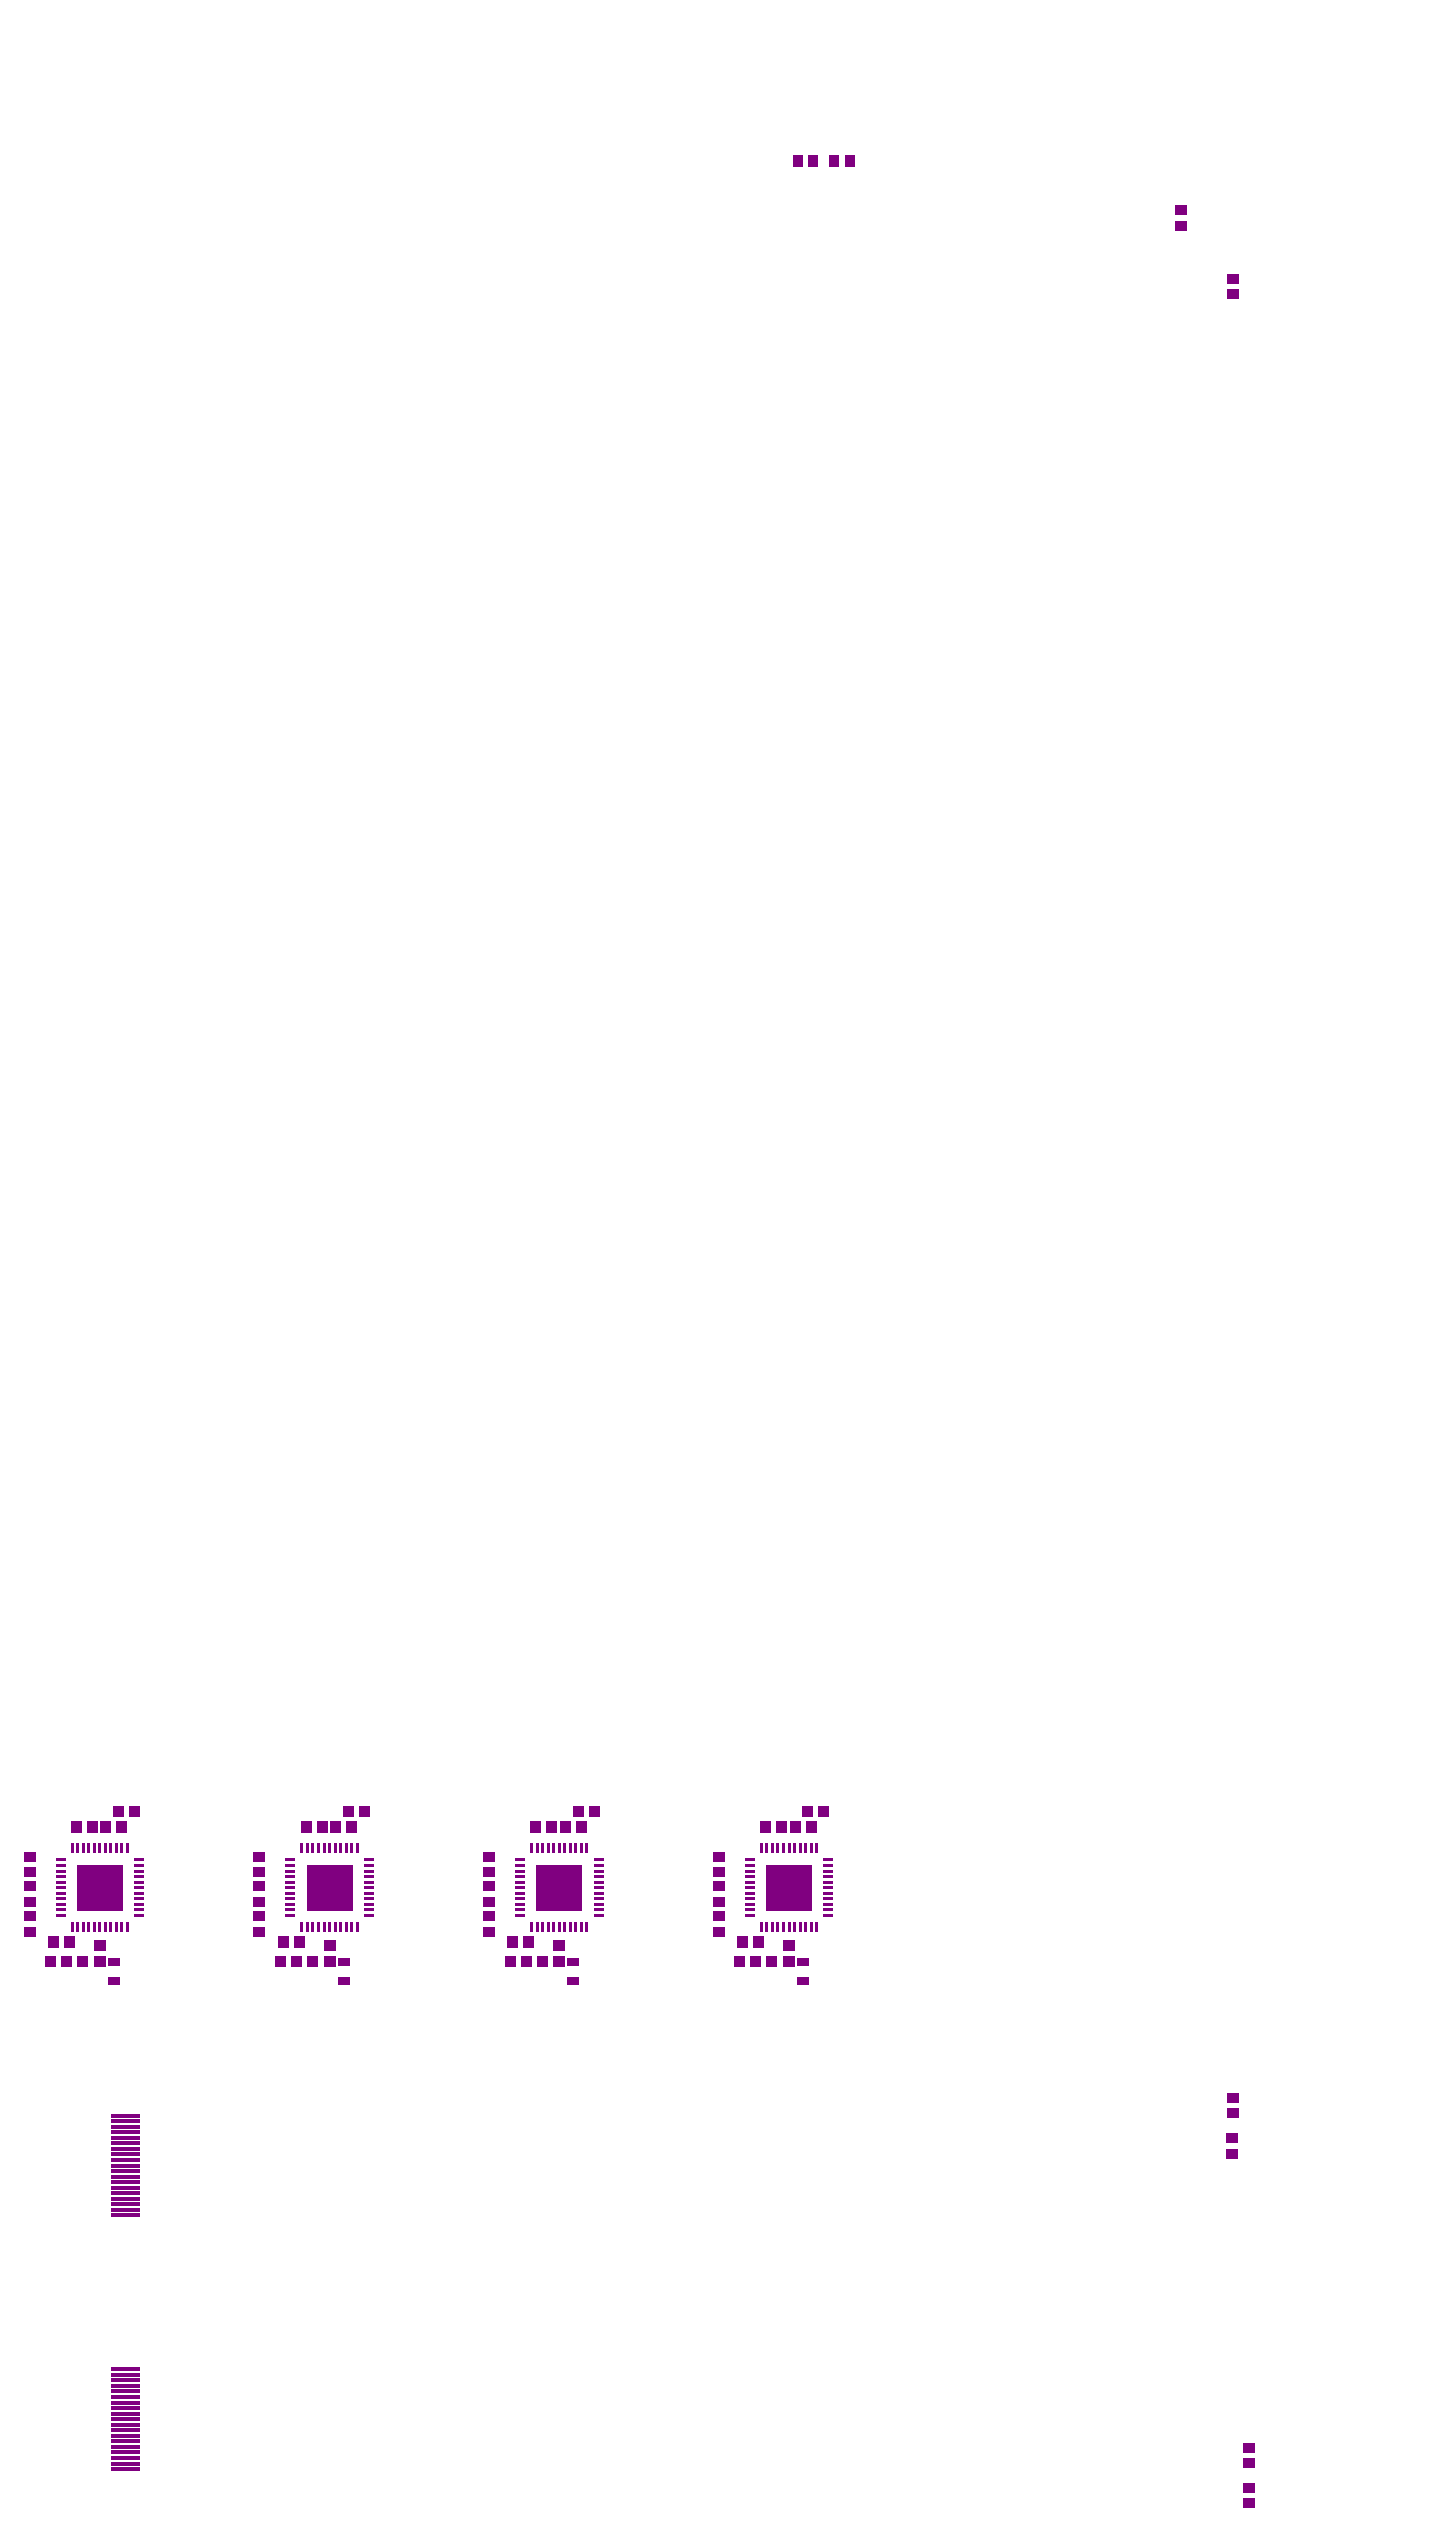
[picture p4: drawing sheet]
<svg xmlns="http://www.w3.org/2000/svg" width="429mm" height="761mm" viewBox="0 0 429 761" stroke-linecap="round" stroke-linejoin="round" font-family="sans-serif">
<g fill="#800080">
<path d="M367.8 639.9h3.5v3h-3.5z" fill-rule="evenodd"/>
<path d="M367.8 644.6h3.5v3h-3.5z" fill-rule="evenodd"/>
<path d="M368.2 627.7h3.5v3h-3.5z" fill-rule="evenodd"/>
<path d="M368.2 632.3h3.5v3h-3.5z" fill-rule="evenodd"/>
<path d="M372.9 737.4h3.4v3h-3.4z" fill-rule="evenodd"/>
<path d="M372.9 732.7h3.4v3h-3.4z" fill-rule="evenodd"/>
<path d="M372.9 749.4h3.4v3h-3.4z" fill-rule="evenodd"/>
<path d="M372.9 744.8h3.4v3h-3.4z" fill-rule="evenodd"/>
<path d="M33.2 664.1h8.6v1h-8.6z" fill-rule="evenodd"/>
<path d="M33.2 662.4h8.6v1h-8.6z" fill-rule="evenodd"/>
<path d="M33.2 660.7h8.6v1h-8.6z" fill-rule="evenodd"/>
<path d="M33.2 659.1h8.6v1h-8.6z" fill-rule="evenodd"/>
<path d="M33.2 657.4h8.6v1h-8.6z" fill-rule="evenodd"/>
<path d="M33.2 655.7h8.6v1h-8.6z" fill-rule="evenodd"/>
<path d="M33.2 654.1h8.6v1h-8.6z" fill-rule="evenodd"/>
<path d="M33.2 652.4h8.6v1h-8.6z" fill-rule="evenodd"/>
<path d="M33.2 650.7h8.6v1h-8.6z" fill-rule="evenodd"/>
<path d="M33.2 649.1h8.6v1h-8.6z" fill-rule="evenodd"/>
<path d="M33.2 647.4h8.6v1h-8.6z" fill-rule="evenodd"/>
<path d="M33.2 645.8h8.6v.9h-8.6z" fill-rule="evenodd"/>
<path d="M33.2 644.1h8.6v1h-8.6z" fill-rule="evenodd"/>
<path d="M33.2 642.4h8.6v1h-8.6z" fill-rule="evenodd"/>
<path d="M33.2 640.8h8.6v1h-8.6z" fill-rule="evenodd"/>
<path d="M33.2 639.1h8.6v1h-8.6z" fill-rule="evenodd"/>
<path d="M33.2 637.4h8.6v1h-8.6z" fill-rule="evenodd"/>
<path d="M33.2 635.8h8.6v1h-8.6z" fill-rule="evenodd"/>
<path d="M33.2 634.1h8.6v1h-8.6z" fill-rule="evenodd"/>
<path d="M33.2 740.1h8.6v1h-8.6z" fill-rule="evenodd"/>
<path d="M33.2 738.5h8.6v1h-8.6z" fill-rule="evenodd"/>
<path d="M33.2 736.8h8.6v1h-8.6z" fill-rule="evenodd"/>
<path d="M33.2 735.1h8.6v1h-8.6z" fill-rule="evenodd"/>
<path d="M33.2 733.5h8.6v1h-8.6z" fill-rule="evenodd"/>
<path d="M33.2 731.8h8.6v1h-8.6z" fill-rule="evenodd"/>
<path d="M33.2 730.1h8.6v1h-8.6z" fill-rule="evenodd"/>
<path d="M33.2 728.5h8.6v1h-8.6z" fill-rule="evenodd"/>
<path d="M33.2 726.8h8.6v1h-8.6z" fill-rule="evenodd"/>
<path d="M33.2 725.2h8.6v1h-8.6z" fill-rule="evenodd"/>
<path d="M33.2 723.5h8.6v1h-8.6z" fill-rule="evenodd"/>
<path d="M33.2 721.8h8.6v1h-8.6z" fill-rule="evenodd"/>
<path d="M33.2 720.2h8.6v1h-8.6z" fill-rule="evenodd"/>
<path d="M33.2 718.5h8.6v1h-8.6z" fill-rule="evenodd"/>
<path d="M33.2 716.8h8.6v1h-8.6z" fill-rule="evenodd"/>
<path d="M33.2 715.2h8.6v1h-8.6z" fill-rule="evenodd"/>
<path d="M33.2 713.5h8.6v1h-8.6z" fill-rule="evenodd"/>
<path d="M33.2 711.8h8.6v1h-8.6z" fill-rule="evenodd"/>
<path d="M33.2 710.2h8.6v1h-8.6z" fill-rule="evenodd"/>
<path d="M248.8 46.6h2.9v3.5h-2.9z" fill-rule="evenodd"/>
<path d="M253.4 46.6h3v3.5h-3z" fill-rule="evenodd"/>
<path d="M237.8 46.6h3v3.5h-3z" fill-rule="evenodd"/>
<path d="M242.4 46.6h3v3.5h-3z" fill-rule="evenodd"/>
<path d="M352.5 66.3h3.5v3h-3.5z" fill-rule="evenodd"/>
<path d="M352.5 61.6h3.5v3h-3.5z" fill-rule="evenodd"/>
<path d="M368.1 86.8h3.5v3h-3.5z" fill-rule="evenodd"/>
<path d="M368.1 82.1h3.5v3h-3.5z" fill-rule="evenodd"/>
<path d="M32.4 587.5h3.5v2.2h-3.5z" fill-rule="evenodd"/>
<path d="M32.4 593.2h3.5v2.1h-3.5z" fill-rule="evenodd"/>
<path d="M40.2 557.5h3v.8h-3z" fill-rule="evenodd"/>
<path d="M40.2 559.1h3v.9h-3z" fill-rule="evenodd"/>
<path d="M40.2 560.8h3v.8h-3z" fill-rule="evenodd"/>
<path d="M40.2 562.5h3v.8h-3z" fill-rule="evenodd"/>
<path d="M40.2 564.1h3v.9h-3z" fill-rule="evenodd"/>
<path d="M40.2 565.8h3v.8h-3z" fill-rule="evenodd"/>
<path d="M40.2 567.5h3v.8h-3z" fill-rule="evenodd"/>
<path d="M40.2 569.1h3v.9h-3z" fill-rule="evenodd"/>
<path d="M40.2 570.8h3v.8h-3z" fill-rule="evenodd"/>
<path d="M40.2 572.5h3v.8h-3z" fill-rule="evenodd"/>
<path d="M40.2 574.1h3v.9h-3z" fill-rule="evenodd"/>
<path d="M37.8 576.5h.9v3h-.9z" fill-rule="evenodd"/>
<path d="M36.2 576.5h.8v3h-.8z" fill-rule="evenodd"/>
<path d="M34.5 576.5h.8v3h-.8z" fill-rule="evenodd"/>
<path d="M32.9 576.5h.8v3h-.8z" fill-rule="evenodd"/>
<path d="M31.2 576.5h.8v3h-.8z" fill-rule="evenodd"/>
<path d="M29.5 576.5h.9v3h-.9z" fill-rule="evenodd"/>
<path d="M27.9 576.5h.8v3h-.8z" fill-rule="evenodd"/>
<path d="M26.2 576.5h.8v3h-.8z" fill-rule="evenodd"/>
<path d="M24.6 576.5h.8v3h-.8z" fill-rule="evenodd"/>
<path d="M22.9 576.5h.8v3h-.8z" fill-rule="evenodd"/>
<path d="M21.2 576.5h.9v3h-.9z" fill-rule="evenodd"/>
<path d="M16.7 574.1h3v.9h-3z" fill-rule="evenodd"/>
<path d="M16.7 572.5h3v.8h-3z" fill-rule="evenodd"/>
<path d="M16.7 570.8h3v.8h-3z" fill-rule="evenodd"/>
<path d="M16.7 569.1h3v.9h-3z" fill-rule="evenodd"/>
<path d="M16.7 567.5h3v.8h-3z" fill-rule="evenodd"/>
<path d="M16.7 565.8h3v.8h-3z" fill-rule="evenodd"/>
<path d="M16.7 564.1h3v.9h-3z" fill-rule="evenodd"/>
<path d="M16.7 562.5h3v.8h-3z" fill-rule="evenodd"/>
<path d="M16.7 560.8h3v.8h-3z" fill-rule="evenodd"/>
<path d="M16.7 559.1h3v.9h-3z" fill-rule="evenodd"/>
<path d="M16.7 557.5h3v.8h-3z" fill-rule="evenodd"/>
<path d="M21.2 552.9h.9v3h-.9z" fill-rule="evenodd"/>
<path d="M37.8 552.9h.9v3h-.9z" fill-rule="evenodd"/>
<path d="M22.9 552.9h.8v3h-.8z" fill-rule="evenodd"/>
<path d="M24.6 552.9h.8v3h-.8z" fill-rule="evenodd"/>
<path d="M26.2 552.9h.8v3h-.8z" fill-rule="evenodd"/>
<path d="M27.9 552.9h.8v3h-.8z" fill-rule="evenodd"/>
<path d="M29.5 552.9h.9v3h-.9z" fill-rule="evenodd"/>
<path d="M36.2 552.9h.8v3h-.8z" fill-rule="evenodd"/>
<path d="M34.5 552.9h.8v3h-.8z" fill-rule="evenodd"/>
<path d="M32.9 552.9h.8v3h-.8z" fill-rule="evenodd"/>
<path d="M31.2 552.9h.8v3h-.8z" fill-rule="evenodd"/>
<path d="M23.1 559.4h13.7v13.6h-13.7z" fill-rule="evenodd"/>
<path d="M35 546.1h3.2v3.5h-3.2z" fill-rule="evenodd"/>
<path d="M30.2 546.1h3.1v3.5h-3.1z" fill-rule="evenodd"/>
<path d="M21.3 546.1h3.2v3.5h-3.2z" fill-rule="evenodd"/>
<path d="M26.1 546.1h3.2v3.5h-3.2z" fill-rule="evenodd"/>
<path d="M19.3 580.8h3.1v3.5h-3.1z" fill-rule="evenodd"/>
<path d="M14.5 580.8h3.1v3.5h-3.1z" fill-rule="evenodd"/>
<path d="M28.2 586.9h3.5v3.1h-3.5z" fill-rule="evenodd"/>
<path d="M28.2 582h3.5v3.2h-3.5z" fill-rule="evenodd"/>
<path d="M34 541.7h3.1v3.1h-3.1z" fill-rule="evenodd"/>
<path d="M38.8 541.7h3.2v3.1h-3.2z" fill-rule="evenodd"/>
<path d="M13.6 586.9h3.2v3.1h-3.2z" fill-rule="evenodd"/>
<path d="M18.4 586.9h3.2v3.1h-3.2z" fill-rule="evenodd"/>
<path d="M18.4 586.9h3.2v3.1h-3.2z" fill-rule="evenodd"/>
<path d="M23.2 586.9h3.2v3.1h-3.2z" fill-rule="evenodd"/>
<path d="M7.1 564.3h3.5v3h-3.5z" fill-rule="evenodd"/>
<path d="M7.1 569h3.5v3h-3.5z" fill-rule="evenodd"/>
<path d="M7.1 573.2h3.5v3h-3.5z" fill-rule="evenodd"/>
<path d="M7.1 577.9h3.5v3h-3.5z" fill-rule="evenodd"/>
<path d="M7.1 555.5h3.5v3h-3.5z" fill-rule="evenodd"/>
<path d="M7.1 560.1h3.5v3h-3.5z" fill-rule="evenodd"/>
<path d="M101.3 587.5h3.5v2.2h-3.5z" fill-rule="evenodd"/>
<path d="M101.3 593.2h3.5v2.1h-3.5z" fill-rule="evenodd"/>
<path d="M109.2 557.5h3v.8h-3z" fill-rule="evenodd"/>
<path d="M109.2 559.1h3v.9h-3z" fill-rule="evenodd"/>
<path d="M109.2 560.8h3v.8h-3z" fill-rule="evenodd"/>
<path d="M109.2 562.5h3v.8h-3z" fill-rule="evenodd"/>
<path d="M109.2 564.1h3v.9h-3z" fill-rule="evenodd"/>
<path d="M109.2 565.8h3v.8h-3z" fill-rule="evenodd"/>
<path d="M109.2 567.5h3v.8h-3z" fill-rule="evenodd"/>
<path d="M109.2 569.1h3v.9h-3z" fill-rule="evenodd"/>
<path d="M109.2 570.8h3v.8h-3z" fill-rule="evenodd"/>
<path d="M109.2 572.5h3v.8h-3z" fill-rule="evenodd"/>
<path d="M109.2 574.1h3v.9h-3z" fill-rule="evenodd"/>
<path d="M106.8 576.5h.8v3h-.8z" fill-rule="evenodd"/>
<path d="M105.1 576.5h.8v3h-.8z" fill-rule="evenodd"/>
<path d="M103.4 576.5h.9v3h-.9z" fill-rule="evenodd"/>
<path d="M101.8 576.5h.8v3h-.8z" fill-rule="evenodd"/>
<path d="M100.1 576.5h.8v3h-.8z" fill-rule="evenodd"/>
<path d="M98.5 576.5h.8v3h-.8z" fill-rule="evenodd"/>
<path d="M96.8 576.5h.8v3h-.8z" fill-rule="evenodd"/>
<path d="M95.1 576.5h.9v3h-.9z" fill-rule="evenodd"/>
<path d="M93.5 576.5h.8v3h-.8z" fill-rule="evenodd"/>
<path d="M91.8 576.5h.8v3h-.8z" fill-rule="evenodd"/>
<path d="M90.1 576.5h.9v3h-.9z" fill-rule="evenodd"/>
<path d="M85.6 574.1h3v.9h-3z" fill-rule="evenodd"/>
<path d="M85.6 572.5h3v.8h-3z" fill-rule="evenodd"/>
<path d="M85.6 570.8h3v.8h-3z" fill-rule="evenodd"/>
<path d="M85.6 569.1h3v.9h-3z" fill-rule="evenodd"/>
<path d="M85.6 567.5h3v.8h-3z" fill-rule="evenodd"/>
<path d="M85.6 565.8h3v.8h-3z" fill-rule="evenodd"/>
<path d="M85.6 564.1h3v.9h-3z" fill-rule="evenodd"/>
<path d="M85.6 562.5h3v.8h-3z" fill-rule="evenodd"/>
<path d="M85.6 560.8h3v.8h-3z" fill-rule="evenodd"/>
<path d="M85.6 559.1h3v.9h-3z" fill-rule="evenodd"/>
<path d="M85.6 557.5h3v.8h-3z" fill-rule="evenodd"/>
<path d="M90.1 552.9h.9v3h-.9z" fill-rule="evenodd"/>
<path d="M106.8 552.9h.8v3h-.8z" fill-rule="evenodd"/>
<path d="M91.8 552.9h.8v3h-.8z" fill-rule="evenodd"/>
<path d="M93.5 552.9h.8v3h-.8z" fill-rule="evenodd"/>
<path d="M95.1 552.9h.9v3h-.9z" fill-rule="evenodd"/>
<path d="M96.8 552.9h.8v3h-.8z" fill-rule="evenodd"/>
<path d="M98.5 552.9h.8v3h-.8z" fill-rule="evenodd"/>
<path d="M105.1 552.9h.8v3h-.8z" fill-rule="evenodd"/>
<path d="M103.4 552.9h.9v3h-.9z" fill-rule="evenodd"/>
<path d="M101.8 552.9h.8v3h-.8z" fill-rule="evenodd"/>
<path d="M100.1 552.9h.8v3h-.8z" fill-rule="evenodd"/>
<path d="M92.1 559.4h13.6v13.6h-13.6z" fill-rule="evenodd"/>
<path d="M103.9 546.1h3.2v3.5h-3.2z" fill-rule="evenodd"/>
<path d="M99.1 546.1h3.2v3.5h-3.2z" fill-rule="evenodd"/>
<path d="M90.2 546.1h3.2v3.5h-3.2z" fill-rule="evenodd"/>
<path d="M95.1 546.1h3.1v3.5h-3.1z" fill-rule="evenodd"/>
<path d="M88.2 580.8h3.1v3.5h-3.1z" fill-rule="evenodd"/>
<path d="M83.4 580.8h3.1v3.5h-3.1z" fill-rule="evenodd"/>
<path d="M97.1 586.9h3.5v3.1h-3.5z" fill-rule="evenodd"/>
<path d="M97.1 582h3.5v3.2h-3.5z" fill-rule="evenodd"/>
<path d="M102.9 541.7h3.2v3.1h-3.2z" fill-rule="evenodd"/>
<path d="M107.7 541.7h3.2v3.1h-3.2z" fill-rule="evenodd"/>
<path d="M82.5 586.9h3.2v3.1h-3.2z" fill-rule="evenodd"/>
<path d="M87.3 586.9h3.2v3.1h-3.2z" fill-rule="evenodd"/>
<path d="M87.3 586.9h3.2v3.1h-3.2z" fill-rule="evenodd"/>
<path d="M92.2 586.9h3.1v3.1h-3.1z" fill-rule="evenodd"/>
<path d="M76 564.3h3.5v3h-3.5z" fill-rule="evenodd"/>
<path d="M76 569h3.5v3h-3.5z" fill-rule="evenodd"/>
<path d="M76 573.2h3.5v3h-3.5z" fill-rule="evenodd"/>
<path d="M76 577.9h3.5v3h-3.5z" fill-rule="evenodd"/>
<path d="M76 555.5h3.5v3h-3.5z" fill-rule="evenodd"/>
<path d="M76 560.1h3.5v3h-3.5z" fill-rule="evenodd"/>
<path d="M170.3 587.5h3.4v2.2h-3.4z" fill-rule="evenodd"/>
<path d="M170.3 593.2h3.4v2.1h-3.4z" fill-rule="evenodd"/>
<path d="M178.1 557.5h3v.8h-3z" fill-rule="evenodd"/>
<path d="M178.1 559.1h3v.9h-3z" fill-rule="evenodd"/>
<path d="M178.1 560.8h3v.8h-3z" fill-rule="evenodd"/>
<path d="M178.1 562.5h3v.8h-3z" fill-rule="evenodd"/>
<path d="M178.1 564.1h3v.9h-3z" fill-rule="evenodd"/>
<path d="M178.1 565.8h3v.8h-3z" fill-rule="evenodd"/>
<path d="M178.1 567.5h3v.8h-3z" fill-rule="evenodd"/>
<path d="M178.1 569.1h3v.9h-3z" fill-rule="evenodd"/>
<path d="M178.1 570.8h3v.8h-3z" fill-rule="evenodd"/>
<path d="M178.1 572.5h3v.8h-3z" fill-rule="evenodd"/>
<path d="M178.1 574.1h3v.9h-3z" fill-rule="evenodd"/>
<path d="M175.7 576.5h.8v3h-.8z" fill-rule="evenodd"/>
<path d="M174 576.5h.8v3h-.8z" fill-rule="evenodd"/>
<path d="M172.4 576.5h.8v3h-.8z" fill-rule="evenodd"/>
<path d="M170.7 576.5h.8v3h-.8z" fill-rule="evenodd"/>
<path d="M169 576.5h.9v3h-.9z" fill-rule="evenodd"/>
<path d="M167.4 576.5h.8v3h-.8z" fill-rule="evenodd"/>
<path d="M165.7 576.5h.8v3h-.8z" fill-rule="evenodd"/>
<path d="M164 576.5h.9v3h-.9z" fill-rule="evenodd"/>
<path d="M162.4 576.5h.8v3h-.8z" fill-rule="evenodd"/>
<path d="M160.7 576.5h.9v3h-.9z" fill-rule="evenodd"/>
<path d="M159.1 576.5h.8v3h-.8z" fill-rule="evenodd"/>
<path d="M154.5 574.1h3v.9h-3z" fill-rule="evenodd"/>
<path d="M154.5 572.5h3v.8h-3z" fill-rule="evenodd"/>
<path d="M154.5 570.8h3v.8h-3z" fill-rule="evenodd"/>
<path d="M154.5 569.1h3v.9h-3z" fill-rule="evenodd"/>
<path d="M154.5 567.5h3v.8h-3z" fill-rule="evenodd"/>
<path d="M154.5 565.8h3v.8h-3z" fill-rule="evenodd"/>
<path d="M154.5 564.1h3v.9h-3z" fill-rule="evenodd"/>
<path d="M154.5 562.5h3v.8h-3z" fill-rule="evenodd"/>
<path d="M154.5 560.8h3v.8h-3z" fill-rule="evenodd"/>
<path d="M154.5 559.1h3v.9h-3z" fill-rule="evenodd"/>
<path d="M154.5 557.5h3v.8h-3z" fill-rule="evenodd"/>
<path d="M159.1 552.9h.8v3h-.8z" fill-rule="evenodd"/>
<path d="M175.7 552.9h.8v3h-.8z" fill-rule="evenodd"/>
<path d="M160.7 552.9h.9v3h-.9z" fill-rule="evenodd"/>
<path d="M162.4 552.9h.8v3h-.8z" fill-rule="evenodd"/>
<path d="M164 552.9h.9v3h-.9z" fill-rule="evenodd"/>
<path d="M165.7 552.9h.8v3h-.8z" fill-rule="evenodd"/>
<path d="M167.4 552.9h.8v3h-.8z" fill-rule="evenodd"/>
<path d="M174 552.9h.8v3h-.8z" fill-rule="evenodd"/>
<path d="M172.4 552.9h.8v3h-.8z" fill-rule="evenodd"/>
<path d="M170.7 552.9h.8v3h-.8z" fill-rule="evenodd"/>
<path d="M169 552.9h.9v3h-.9z" fill-rule="evenodd"/>
<path d="M161 559.4h13.6v13.6h-13.6z" fill-rule="evenodd"/>
<path d="M172.8 546.1h3.2v3.5h-3.2z" fill-rule="evenodd"/>
<path d="M168 546.1h3.2v3.5h-3.2z" fill-rule="evenodd"/>
<path d="M159.2 546.1h3.1v3.5h-3.1z" fill-rule="evenodd"/>
<path d="M164 546.1h3.1v3.5h-3.1z" fill-rule="evenodd"/>
<path d="M157.1 580.8h3.2v3.5h-3.2z" fill-rule="evenodd"/>
<path d="M152.3 580.8h3.1v3.5h-3.1z" fill-rule="evenodd"/>
<path d="M166 586.9h3.5v3.1h-3.5z" fill-rule="evenodd"/>
<path d="M166 582h3.5v3.2h-3.5z" fill-rule="evenodd"/>
<path d="M171.8 541.7h3.2v3.1h-3.2z" fill-rule="evenodd"/>
<path d="M176.6 541.7h3.2v3.1h-3.2z" fill-rule="evenodd"/>
<path d="M151.4 586.9h3.2v3.1h-3.2z" fill-rule="evenodd"/>
<path d="M156.3 586.9h3.1v3.1h-3.1z" fill-rule="evenodd"/>
<path d="M156.3 586.9h3.1v3.1h-3.1z" fill-rule="evenodd"/>
<path d="M161.1 586.9h3.1v3.1h-3.1z" fill-rule="evenodd"/>
<path d="M144.9 564.3h3.5v3h-3.5z" fill-rule="evenodd"/>
<path d="M144.9 569h3.5v3h-3.5z" fill-rule="evenodd"/>
<path d="M144.9 573.2h3.5v3h-3.5z" fill-rule="evenodd"/>
<path d="M144.9 577.9h3.5v3h-3.5z" fill-rule="evenodd"/>
<path d="M144.9 555.5h3.5v3h-3.5z" fill-rule="evenodd"/>
<path d="M144.9 560.1h3.5v3h-3.5z" fill-rule="evenodd"/>
<path d="M239.2 587.5h3.5v2.2h-3.5z" fill-rule="evenodd"/>
<path d="M239.2 593.2h3.5v2.1h-3.5z" fill-rule="evenodd"/>
<path d="M247 557.5h3v.8h-3z" fill-rule="evenodd"/>
<path d="M247 559.1h3v.9h-3z" fill-rule="evenodd"/>
<path d="M247 560.8h3v.8h-3z" fill-rule="evenodd"/>
<path d="M247 562.5h3v.8h-3z" fill-rule="evenodd"/>
<path d="M247 564.1h3v.9h-3z" fill-rule="evenodd"/>
<path d="M247 565.8h3v.8h-3z" fill-rule="evenodd"/>
<path d="M247 567.5h3v.8h-3z" fill-rule="evenodd"/>
<path d="M247 569.1h3v.9h-3z" fill-rule="evenodd"/>
<path d="M247 570.8h3v.8h-3z" fill-rule="evenodd"/>
<path d="M247 572.5h3v.8h-3z" fill-rule="evenodd"/>
<path d="M247 574.1h3v.9h-3z" fill-rule="evenodd"/>
<path d="M244.6 576.5h.8v3h-.8z" fill-rule="evenodd"/>
<path d="M242.9 576.5h.9v3h-.9z" fill-rule="evenodd"/>
<path d="M241.3 576.5h.8v3h-.8z" fill-rule="evenodd"/>
<path d="M239.6 576.5h.8v3h-.8z" fill-rule="evenodd"/>
<path d="M237.9 576.5h.9v3h-.9z" fill-rule="evenodd"/>
<path d="M236.3 576.5h.8v3h-.8z" fill-rule="evenodd"/>
<path d="M234.6 576.5h.9v3h-.9z" fill-rule="evenodd"/>
<path d="M233 576.5h.8v3h-.8z" fill-rule="evenodd"/>
<path d="M231.3 576.5h.8v3h-.8z" fill-rule="evenodd"/>
<path d="M229.6 576.5h.9v3h-.9z" fill-rule="evenodd"/>
<path d="M228 576.5h.8v3h-.8z" fill-rule="evenodd"/>
<path d="M223.4 574.1h3v.9h-3z" fill-rule="evenodd"/>
<path d="M223.4 572.5h3v.8h-3z" fill-rule="evenodd"/>
<path d="M223.4 570.8h3v.8h-3z" fill-rule="evenodd"/>
<path d="M223.4 569.1h3v.9h-3z" fill-rule="evenodd"/>
<path d="M223.4 567.5h3v.8h-3z" fill-rule="evenodd"/>
<path d="M223.4 565.8h3v.8h-3z" fill-rule="evenodd"/>
<path d="M223.4 564.1h3v.9h-3z" fill-rule="evenodd"/>
<path d="M223.4 562.5h3v.8h-3z" fill-rule="evenodd"/>
<path d="M223.4 560.8h3v.8h-3z" fill-rule="evenodd"/>
<path d="M223.4 559.1h3v.9h-3z" fill-rule="evenodd"/>
<path d="M223.4 557.5h3v.8h-3z" fill-rule="evenodd"/>
<path d="M228 552.9h.8v3h-.8z" fill-rule="evenodd"/>
<path d="M244.6 552.9h.8v3h-.8z" fill-rule="evenodd"/>
<path d="M229.6 552.9h.9v3h-.9z" fill-rule="evenodd"/>
<path d="M231.3 552.9h.8v3h-.8z" fill-rule="evenodd"/>
<path d="M233 552.9h.8v3h-.8z" fill-rule="evenodd"/>
<path d="M234.6 552.9h.9v3h-.9z" fill-rule="evenodd"/>
<path d="M236.3 552.9h.8v3h-.8z" fill-rule="evenodd"/>
<path d="M242.9 552.9h.9v3h-.9z" fill-rule="evenodd"/>
<path d="M241.3 552.9h.8v3h-.8z" fill-rule="evenodd"/>
<path d="M239.6 552.9h.8v3h-.8z" fill-rule="evenodd"/>
<path d="M237.9 552.9h.9v3h-.9z" fill-rule="evenodd"/>
<path d="M229.9 559.4h13.6v13.6h-13.6z" fill-rule="evenodd"/>
<path d="M241.8 546.1h3.1v3.5h-3.1z" fill-rule="evenodd"/>
<path d="M236.9 546.1h3.2v3.5h-3.2z" fill-rule="evenodd"/>
<path d="M228.1 546.1h3.1v3.5h-3.1z" fill-rule="evenodd"/>
<path d="M232.9 546.1h3.1v3.5h-3.1z" fill-rule="evenodd"/>
<path d="M226 580.8h3.2v3.5h-3.2z" fill-rule="evenodd"/>
<path d="M221.2 580.8h3.2v3.5h-3.2z" fill-rule="evenodd"/>
<path d="M235 586.9h3.4v3.1h-3.4z" fill-rule="evenodd"/>
<path d="M235 582h3.4v3.2h-3.4z" fill-rule="evenodd"/>
<path d="M240.7 541.7h3.2v3.1h-3.2z" fill-rule="evenodd"/>
<path d="M245.5 541.7h3.2v3.1h-3.2z" fill-rule="evenodd"/>
<path d="M220.4 586.9h3.1v3.1h-3.1z" fill-rule="evenodd"/>
<path d="M225.2 586.9h3.1v3.1h-3.1z" fill-rule="evenodd"/>
<path d="M225.2 586.9h3.1v3.1h-3.1z" fill-rule="evenodd"/>
<path d="M230 586.9h3.2v3.1h-3.2z" fill-rule="evenodd"/>
<path d="M213.9 564.3h3.5v3h-3.5z" fill-rule="evenodd"/>
<path d="M213.9 569h3.5v3h-3.5z" fill-rule="evenodd"/>
<path d="M213.9 573.2h3.5v3h-3.5z" fill-rule="evenodd"/>
<path d="M213.9 577.9h3.5v3h-3.5z" fill-rule="evenodd"/>
<path d="M213.9 555.5h3.5v3h-3.5z" fill-rule="evenodd"/>
<path d="M213.9 560.1h3.5v3h-3.5z" fill-rule="evenodd"/>
</g>
</svg>
